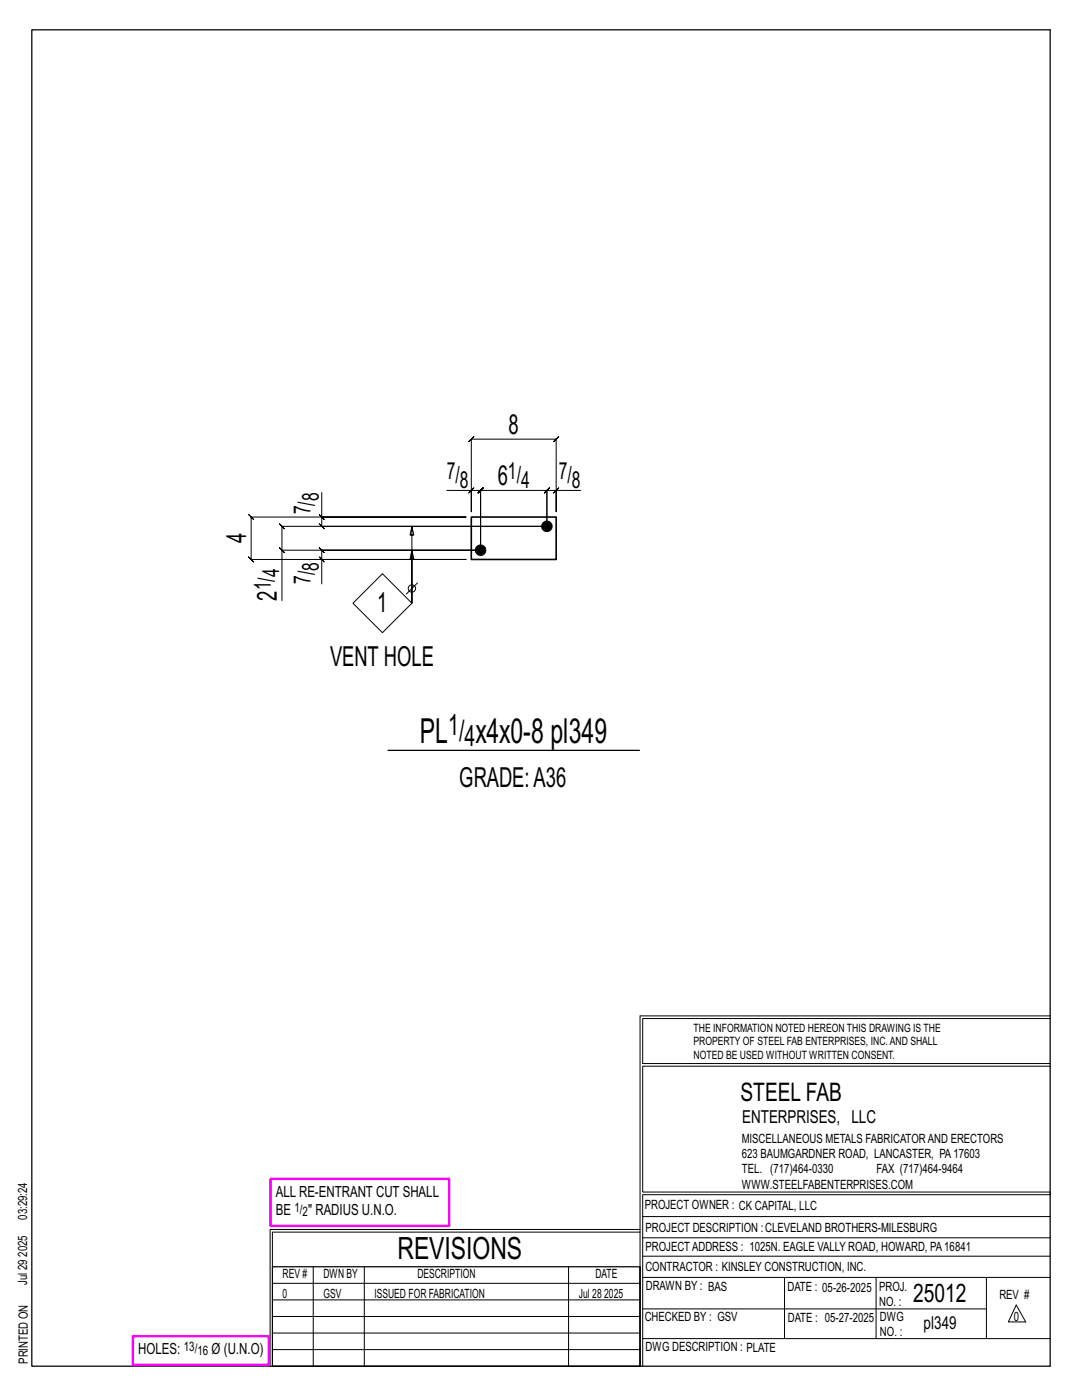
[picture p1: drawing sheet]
<svg xmlns="http://www.w3.org/2000/svg" width="216mm" height="279mm" viewBox="0 0 216 279" stroke-linecap="round" stroke-linejoin="round" font-family="sans-serif">
<defs><g id="words">
<g font-size="6.9">
<text x="83.8" y="148.3">PL</text>
<text x="94.9" y="148.3">x4x0-8 pl349</text>
</g>
<text font-size="6.1" x="79.3" y="251.3">REVISIONS</text>
<g font-size="5.9">
<text x="89.4" y="146.7">1/</text>
<text x="92.7" y="148.8">4</text>
</g>
<g font-size="5.5">
<text x="101.5" y="86.6">8</text>
<text x="99.3" y="96.9">6</text>
<text x="49.1" y="108.4" transform="rotate(-90 49.1 108.4)">4</text>
<text x="55.3" y="119.9" transform="rotate(-90 55.3 119.9)">2</text>
<text x="75.3" y="122.2">1</text>
<text x="65.9" y="132.9">VENT HOLE</text>
<text x="91.7" y="157">GRADE:A36</text>
</g>
<g font-size="5.1">
<text x="147.8" y="219.8">STEEL FAB</text>
<text x="182.2" y="259.9">25012</text>
</g>
<g font-size="4.7">
<text x="89.2" y="95.6">7/</text>
<text x="101.4" y="95.6">1/</text>
<text x="111.5" y="95.6">7/</text>
<text x="63.6" y="100" transform="rotate(-90 63.6 100)">8</text>
<text x="91.8" y="97.3">8</text>
<text x="104" y="97.3">4</text>
<text x="114.1" y="97.3">8</text>
<text x="62" y="102.7" transform="rotate(-90 62 102.7)">7/</text>
<text x="63.6" y="113.9" transform="rotate(-90 63.6 113.9)">8</text>
<text x="54" y="117.8" transform="rotate(-90 54 117.8)">1/</text>
<text x="55.7" y="115.2" transform="rotate(-90 55.7 115.2)">4</text>
<text x="62" y="116.5" transform="rotate(-90 62 116.5)">7/</text>
</g>
<g font-size="3.6">
<text x="148.1" y="224.1">ENTERPRISES, LLC</text>
<text x="184.3" y="265.2">pl349</text>
</g>
<g font-size="3.1">
<text x="55" y="238.9">ALL RE-ENTRANT CUT SHALL</text>
<text x="55" y="242.5">BE</text>
<text x="61.5" y="242.5">&quot; RADIUS U.N.O.</text>
<text x="27.6" y="270.2">HOLES:</text>
<text x="42.2" y="270.2">Ø (U.N.O)</text>
</g>
<g font-size="2.6">
<text x="58.8" y="241.8">1/</text>
<text x="60.4" y="242.7">2</text>
<text x="36.7" y="269.6">13/</text>
<text x="39.4" y="270.5">16</text>
</g>
<g font-size="2.5">
<text x="148" y="231.2">623 BAUMGARDNER ROAD, LANCASTER, PA17603</text>
<text x="148" y="228.1">MISCELLANEOUS METALS FABRICATORAND ERECTORS</text>
<text x="148" y="237.2">WWW.STEELFABENTERPRISES.COM</text>
<text x="148" y="234.2">TEL. (717)464-0330</text>
<text x="174.9" y="234.2">FAX (717)464-9464</text>
<text x="5.4" y="243.4" transform="rotate(-90 5.4 243.4)">03:29:24</text>
<text x="128.7" y="241.3">PROJECT OWNER : CK CAPITAL, LLC</text>
<text x="128.8" y="246">PROJECT DESCRIPTION :CLEVELAND BROTHERS-MILESBURG</text>
<text x="5.4" y="250.8" transform="rotate(-90 5.4 250.8)">2025</text>
<text x="128.8" y="249.7">PROJECTADDRESS : 1025N. EAGLE VALLY ROAD, HOWARD, PA16841</text>
<text x="5.4" y="256.5" transform="rotate(-90 5.4 256.5)">Jul 29</text>
<text x="56.4" y="255">REV #</text>
<text x="64.5" y="255">DWN BY</text>
<text x="83.3" y="255">DESCRIPTION</text>
<text x="118.8" y="255">DATE</text>
<text x="128.8" y="253.7">CONTRACTOR : KINSLEY CONSTRUCTION, INC.</text>
<text x="128.9" y="257.5">DRAWN BY : BAS</text>
<text x="157.1" y="257.6">DATE : 05-26-2025</text>
<text x="175.4" y="257.7">PROJ.</text>
<text x="56.4" y="259">0</text>
<text x="64.5" y="259">GSV</text>
<text x="74.7" y="259">ISSUED FOR FABRICATION</text>
<text x="115.5" y="259">Jul 28</text>
<text x="120.6" y="259">2025</text>
<text x="128.6" y="263.7">CHECKED BY : GSV</text>
<text x="157.2" y="263.7">DATE : 05-27-2025</text>
<text x="175.4" y="260.7">NO. :</text>
<text x="175.6" y="263.7">DWG</text>
<text x="199.4" y="259.2">REV #</text>
<text x="202.3" y="263.7">0</text>
<text x="128.8" y="269.7">DWG DESCRIPTION : PLATE</text>
<text x="175.6" y="266.7">NO. :</text>
<text x="5.5" y="272.2" transform="rotate(-90 5.5 272.2)">PRINTED ON</text>
</g>
<g font-size="2.3">
<text x="138.4" y="208.6">PROPERTY OF STEEL FAB ENTERPRISES, INC.AND SHALL</text>
<text x="138.4" y="205.9">THE INFORMATION NOTED HEREON THIS DRAWING IS THE</text>
<text x="138.4" y="211.3">NOTED BE USED WITHOUT WRITTEN CONSENT.</text>
</g>
</g></defs>
<g fill="none" stroke="#000" stroke-width=".2">
<path d="M64.2 98.3v4.9h28.8h-42.9l-.5-.5 1 1-.5-.5v8.5l-.5-.5 1 1-.5-.5h42.9h-28.8v4.8M89.2 97.9h4.8v4.2v-14.5l-.5 .5 1-1-.5 .5h17l-.5 .5 1-1-.5 .5v14.5v-4.2h4.9M94 97.9h1.9l-.5 .5 1-1-.5 .5v11.9v-11.9l-.5 .5 1-1-.5 .5h13.2l-.5 .5 1-1-.5 .5v7.1M94.5 97.4l-1 1zM111 97.9h-1.9l.5-.5-1 1 .5-.5v7.1M111.5 97.4l-1 1zM55.8 109.3l1 1zM63.7 111.2l1 1zM63.7 102.7l1 1zM64.2 111.7v-1.9l.5 .5-1-1 .5 .5h31.7h-39.6v10.1M64.2 103.2v1.8l-.5-.5 1 1-.5-.5h44.9M82.2 105l-.4 1.8h.8l-.4-1.8v15.4l-5.9-5.9-5.9 5.9 5.9 5.9 5.9-5.9v-10.6l.4 1.8h-.8l.4-1.8"/>
<path d="M83.3 116.3l-2.2 2.2M109.1 105h-52.8l-.5-.5 1 1-.5-.5v4.8M127.7 202.7v70M127.7 202.7h81.8M209.5 203.3h-81.3v9h81.3M209.5 212.8h-81.3v25.1h81.3v.5h-81.3v34.3M54.4 259.4h73.3M54.4 256.1h73.3M62.5 252.8v19.9M72.7 252.8v19.9M113.4 252.8v19.9M127.7 245.4h-73.8v27.3"/>
<path d="M127.7 245.9h-73.3v6.9M128.2 242.8h81.3M128.2 254.9h81.3M128.2 250.7h81.3M128.2 247h81.3M156.5 254.9v12.2M174.8 254.9v12.2M196.8 254.9v12.2M54.4 269.3h73.3M54.4 266h73.3M54.4 262.7h73.3M128.2 261.2h68.6"/>
<path d="M128.2 267.1h81.3M202.8 260.4l1.9 3.4h-3.5z"/>
<circle cx="82.2" cy="117.4" r=".74"/>
</g>
<path d="M6.3 6h203.2v266.7h-203.2zM77.4 149.8h50.2M54.4 252.8h73.3v19.9h-73.3z" fill="none" stroke="#000" stroke-width=".25"/>
<path d="M54 235.3h35.6v9.3h-35.6zM26.5 266.7h27.1v5.7h-27.1z" fill="none" stroke="#f0f" stroke-width=".5"/>
<g fill="#000" stroke="#000" stroke-width=".2">
<circle cx="95.9" cy="109.8" r="1.06"/>
<circle cx="109.1" cy="105" r="1.06"/>
</g>
<path d="M94 103.2h17v8.5h-17z" fill="none" stroke="#000" stroke-width=".32"/>
<use href="#words"/>
</svg>
